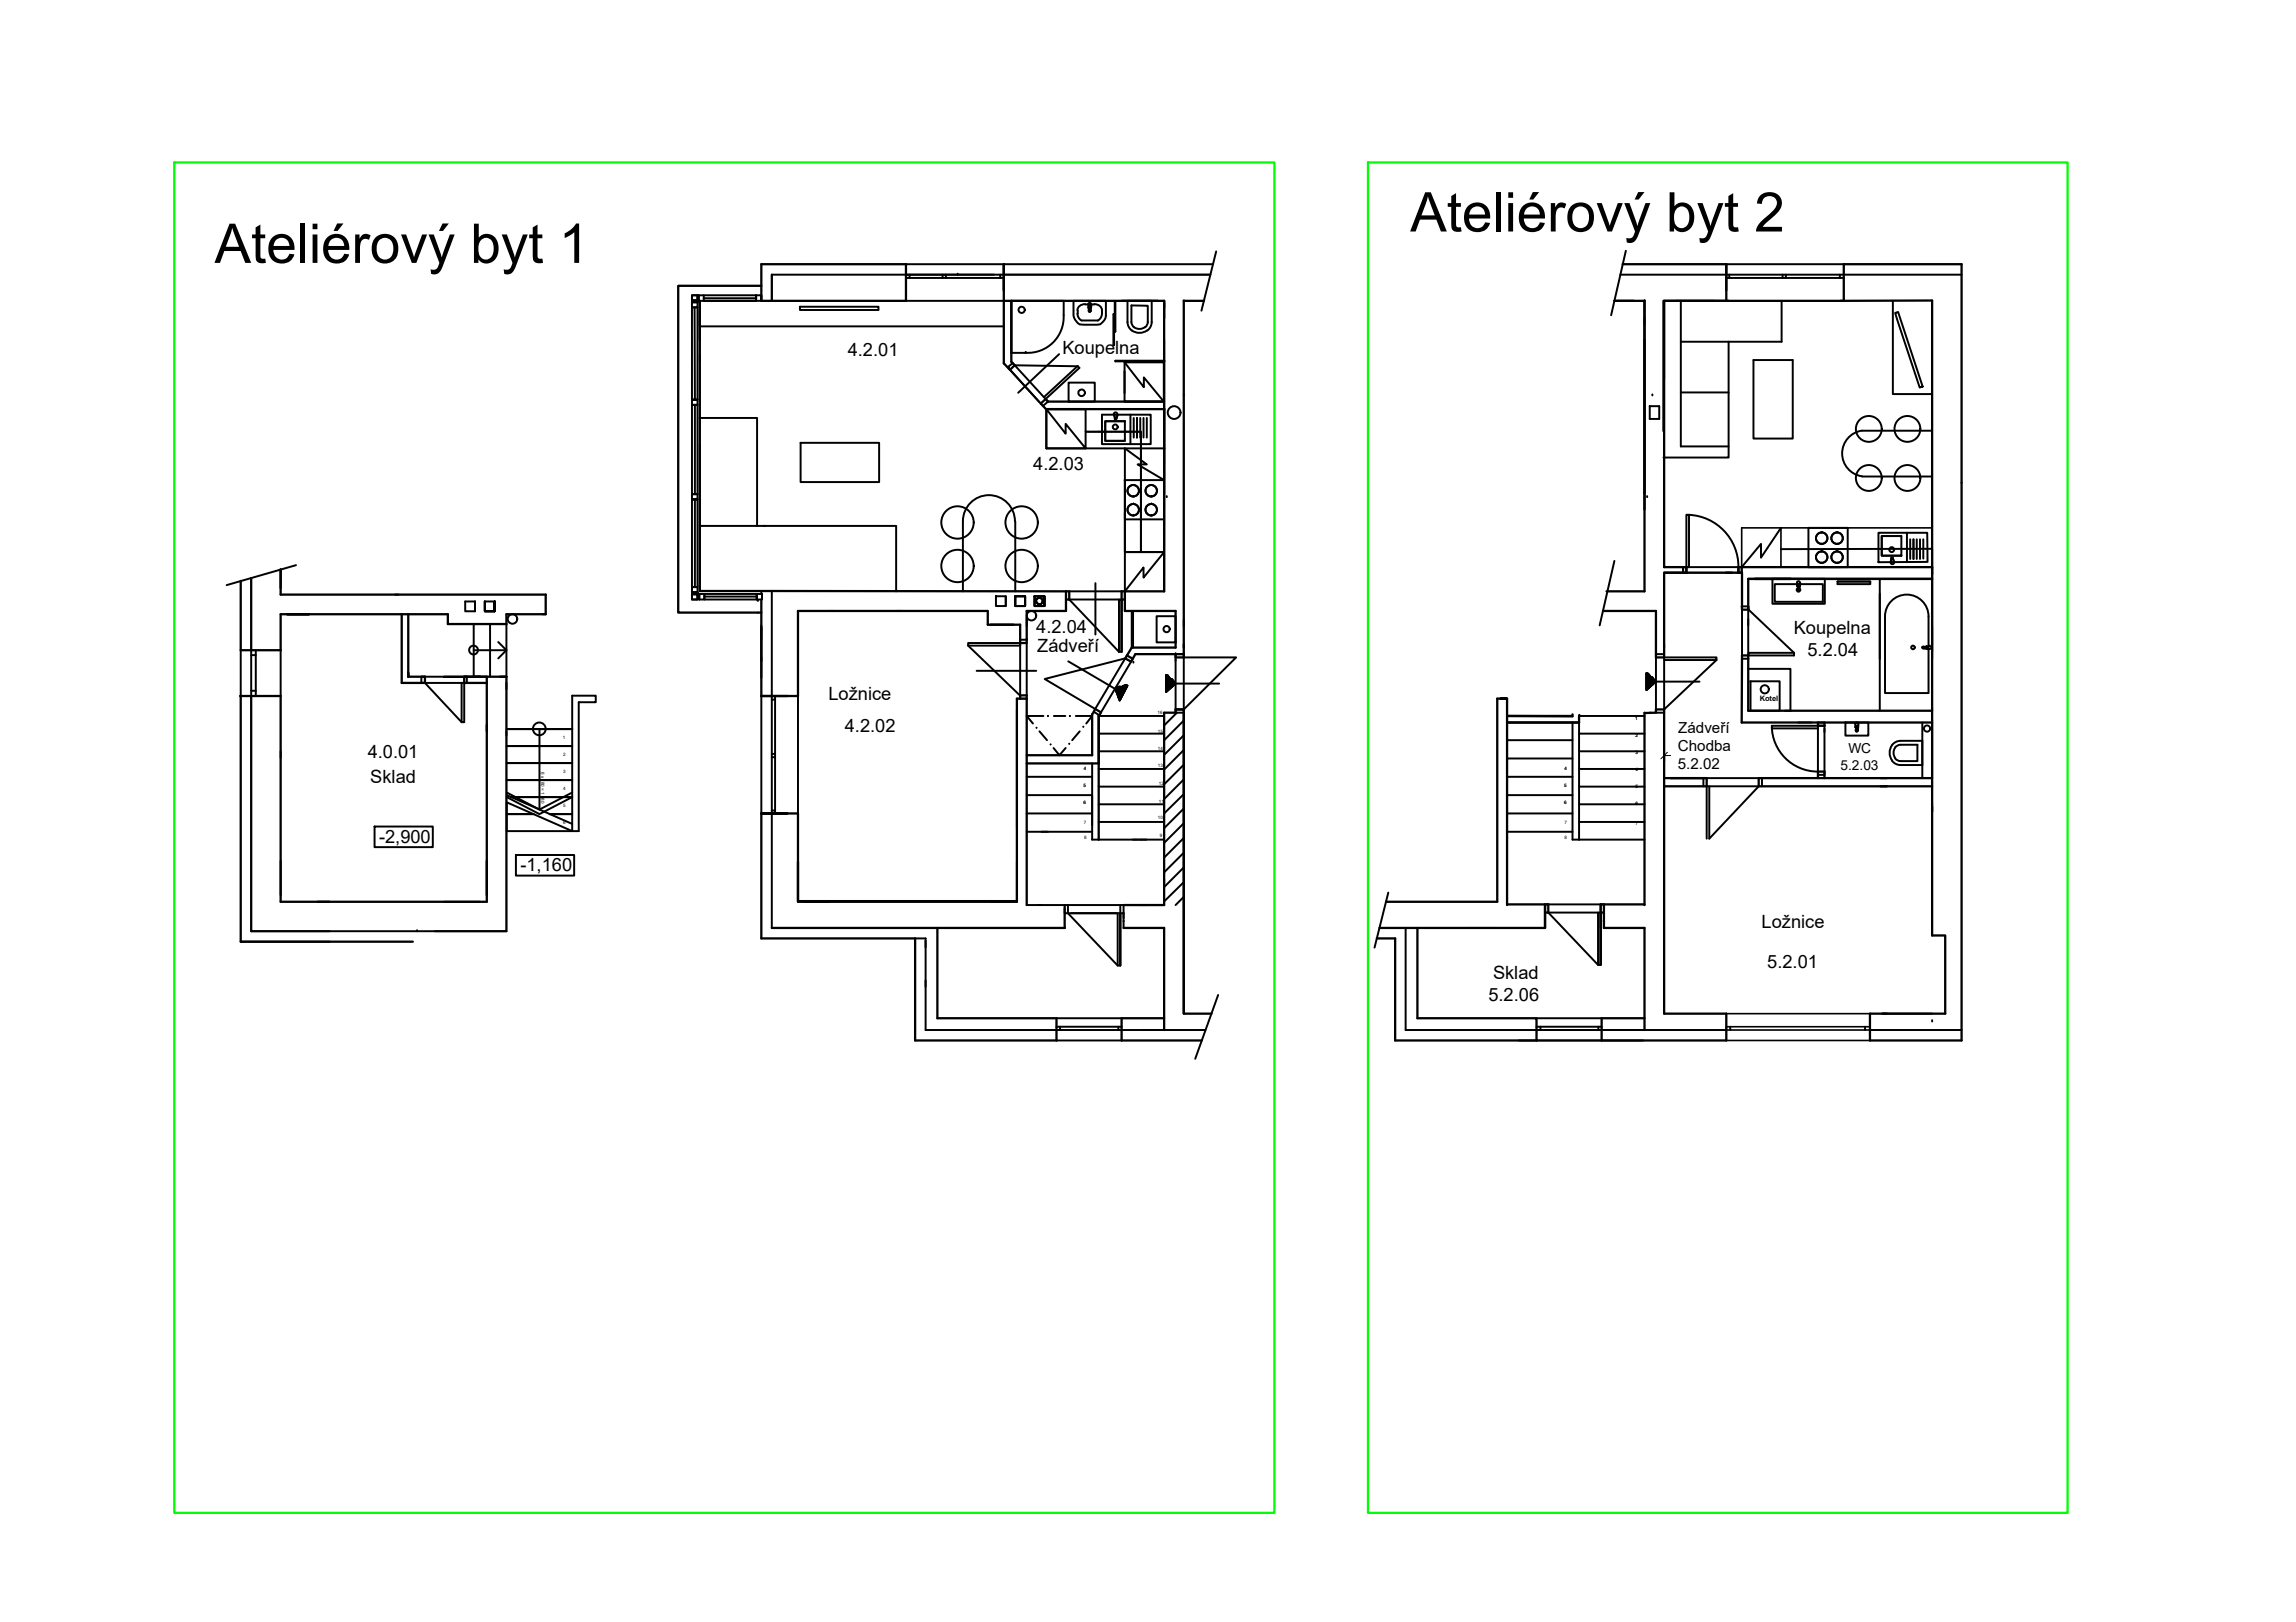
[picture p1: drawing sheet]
<svg xmlns="http://www.w3.org/2000/svg" width="297mm" height="210mm" viewBox="0 0 297 210" stroke-linecap="round" stroke-linejoin="round" font-family="sans-serif">
<defs><g id="words">
<g font-size="7.1">
<text x="182.4" y="30">Ateliérový byt 2</text>
<text x="27.8" y="34">Ateliérový byt 1</text>
</g>
<g font-size="2.4">
<text x="109.7" y="46.1">4.2.01</text>
<text x="137.4" y="45.9">Koupelna</text>
<text x="133.7" y="60.9">4.2.03</text>
<text x="134.1" y="81.9">4.2.04</text>
<text x="232.1" y="82.1">Koupelna</text>
<text x="134.2" y="84.3">Zádveří</text>
<text x="233.8" y="84.9">5.2.04</text>
<text x="107.2" y="90.6">Ložnice</text>
<text x="109.3" y="94.7">4.2.02</text>
<text x="47.6" y="98">4.0.01</text>
<text x="47.9" y="101.3">Sklad</text>
<text x="49" y="109">-2,900</text>
<text x="67.3" y="112.7">-1,160</text>
<text x="227.9" y="120.1">Ložnice</text>
<text x="228.6" y="125.3">5.2.01</text>
<text x="192.6" y="129.5">5.2.06</text>
<text x="193.2" y="126.6">Sklad</text>
</g>
<g font-size="2">
<text x="217.1" y="94.8">Zádveří</text>
<text x="217.1" y="97.2">Chodba</text>
<text x="217.1" y="99.6">5.2.02</text>
</g>
<g font-size="1.8">
<text x="238.1" y="99.6">5.2.03</text>
<text x="239.1" y="97.5">WC</text>
</g>
<text font-size="1" x="227.7" y="90.7">Kotel</text>
<g font-size=".6">
<text x="72.8" y="95.7">1</text>
<text x="149.8" y="92.4">16</text>
<text x="149.8" y="94.9">15</text>
<text x="211.5" y="93.2">1</text>
<text x="211.6" y="95.4">2</text>
<text x="70" y="99.9" transform="rotate(90 70 99.9)">6 x 180 = 1 080</text>
<text x="72.8" y="97.9">2</text>
<text x="72.8" y="100.1">3</text>
<text x="140.2" y="101.8">5</text>
<text x="140.2" y="99.6">4</text>
<text x="149.8" y="99.3">13</text>
<text x="149.8" y="97.1">14</text>
<text x="149.9" y="101.5">12</text>
<text x="202.3" y="101.8">5</text>
<text x="202.4" y="99.6">4</text>
<text x="211.6" y="97.6">3</text>
<text x="211.6" y="99.8">4</text>
<text x="72.8" y="102.3">4</text>
<text x="72.8" y="104.5">5</text>
<text x="72.8" y="106.7">6</text>
<text x="140.2" y="104">6</text>
<text x="140.2" y="106.6">7</text>
<text x="149.8" y="106">10</text>
<text x="149.9" y="103.9">11</text>
<text x="202.3" y="104">6</text>
<text x="202.4" y="106.6">7</text>
<text x="211.6" y="102">5</text>
<text x="211.6" y="104.2">6</text>
<text x="211.6" y="106.8">7</text>
<text x="140.3" y="108.6">8</text>
<text x="150.1" y="108.4">9</text>
<text x="202.4" y="108.6">8</text>
</g>
</g></defs>
<!-- layer: 0 -->
<g fill="none" stroke="#000" stroke-width=".25">
<path d="M89.5 38.9v-.7h.7v.7h-.7h.7M89.6 39.1h.6v.7h-.7v-.7h.7M89.9 39.8v11.9M90.2 39.8h-.7v36.2h.7M90.2 39.8v36.2M90.4 38.2v.7h.6v-.7M90.4 38.2v.7M90.4 38.2h7.4M90.5 39v3.2h39.4M90.5 38.9v.9M91 38.6h6.8M97.8 38.2v.7v-.6"/>
<path d="M97.8 38.2h.7v.7h-.7M98.5 38.3v.6M103.5 39.7h10.2v.4h-10.2zM117.2 34.2h39.7M117.2 36h12.7M117.2 38.9h12.7M117.7 35.5v.5M121.9 35.5v.5M122.4 35.5v.5M123.9 35.5h.1M129.4 35.5v.5M129.9 35.5h-30v3.4"/>
<path d="M129.9 34.2v3.4M130.8 38.9h6.8a8.5 8.5 0 0 1-.4 4 4.6 4.6 0 0 1-4.5 2.8M140.4 39.4a.91 .91 0 0 0-1 .7M140.4 39.4h1.2M140.8 39.4l.2-.2 .2 .2M140.8 39.4v.3M140.8 39.7v.1M140.8 39.8l.1 .5M140.9 39.7l.1 .1 .1-.1M140.9 39.7v-.1h.2v.1M141.1 39.8v.5M141.2 39.7l-.2 .2-.2-.1"/>
<path d="M141.2 39.4v.3M141.6 39.4a.91 .91 0 0 1 1 .7M144.2 38.9v4h.1v-4M157.3 32.5l-1.9 7.7M209.6 35.5h13.7M210.3 32.5l-1.9 8.3M215.3 38.9v10.2M216.7 38.9h5.1M217.5 38.9v18.9h6.1M223.3 35.5h30.5M223.3 34.2h15.2M223.3 36h15.2"/>
<path d="M223.7 35.5v.5M230.5 38.9v5.3h-13M230.6 35.5v.5M231 35.5v.5M238 35.5v.5M244.9 38.9v12.1h5.1M89.5 52.4h.7M89.9 52.4v11.6M90.2 51.7h-.7h.7M90.5 54.1h7.4v14M90.5 41.4v.6M90.5 46v.8"/>
<path d="M90.5 57.6v18.9M103.6 57.3h10.1v5.1h-10.1zM130.5 47.5h.1M130.6 47.8h.1M130.8 45.7h1.9M131.3 47.3l8.1 .1M132.7 45.7h.1M134.6 52.2l-4.2-4.7 .6-.5 4.6 5-.7 .5M135.4 52.9v5.1h15.3M137 45.8l-5.3 5M138.2 49.5h3.4v2.5h-3.4zM139.4 40.6a1.04 1.04 0 0 0 .5 .9"/>
<path d="M139.4 40.2v.4M139.4 47.4l-4.3 4M139.4 47.4l.2 .2-4.3 4M140.4 52.9v5.1h-5v-5.1l2.5 3.2v-1.3l2.5 3.2M140.4 55.9h.1M140.7 55.9h.1M140.9 55.9h.1M140.9 40.3l.1 .1 .1-.1M141.1 55.9h.1M141.3 55.9h.1M141.5 55.9h.1M141.7 55.9h.1"/>
<path d="M141.8 42h-1.6a1.19 1.19 0 0 1-1.2-.9l-.1-.3v-1.9h4.2v1.9a1.47 1.47 0 0 1-.8 1.2h-.5M141.9 55.9h.2M142.1 55.9h.2M142.4 55.9h.1M142.6 53.7h6.3v3.8h-6.3zM142.6 40.2v.4M142.6 55.9h.1M142.6 40.6a1.04 1.04 0 0 1-.6 .9h-2.1M142.8 55.9h.1M143 54.5h2.5v2.6h-2.5zM143 55.9h.1M143.2 55.9h.1"/>
<path d="M143.5 55.9h.1M143.7 55.9h.1M143.9 55.9h.1M144 40.7h.1v3.9h-.1zM144.1 55.9h.1M144.1 53.6a.23 .23 0 0 1 .2-.2 .23 .23 0 0 1 .3 .2M144.1 53.7l.2 .5M144.3 55.9h.1M144.5 55.9h.1M144.6 53.7l-.2 .5h-.2M144.7 55.9h.2M144.9 55.9h.2"/>
<path d="M145.1 55.9h.2M145.4 55.9h.1M145.5 46.9h5.1v5.1h-5.1zM145.5 46.9l2.5 3.2v-1.3l2.6 3.2M145.5 48v2.9M145.5 52h5M145.5 54.5h-2.5v2.6h2.5M145.6 55.9h.1M145.8 55.9h.1M145.9 41.7a1.54 1.54 0 0 0 .9 1.3 1.54 1.54 0 0 0 1.6-.3M145.9 41.7v-2.8h3.1v2.8M146 55.9h.1"/>
<path d="M146.2 53.7v3.8M146.2 55.9h.1M146.4 41.7v.2l.3 .5M146.4 41.7v-2.2l2.1 .1v2.1M146.5 55.9h.1M146.7 54.1v2.5M146.7 55.9h.1M146.7 42.3a1.16 1.16 0 0 0 1.4 0M146.9 55.9h.1M147.1 54.1v2.5M147.1 55.9h.1M147.3 55.9h.1"/>
<path d="M147.5 54.1v2.5M147.5 55.9h.1v.1M147.6 56.1v.1M147.6 56.3v.1M147.6 56.5v.1M147.6 56.7v.1M147.6 57v.1M147.6 57.2v.1M147.6 57.4v.1M147.6 57.6v.1M147.6 57.8v.1M147.6 58v.1"/>
<path d="M147.6 58.2v.2M147.6 58.4v.2M147.6 58.7v.1M147.6 58.9v.1M147.6 59.1v.1M147.6 59.3v.1M147.6 59.5v.1M147.6 59.7v.1M147.6 60v.1M147.9 54.1v2.5M148 51.9h.1M148.4 54.1v2.5"/>
<path d="M148.5 41.7l-.2 .5-.2 .2M149 41.7a1.38 1.38 0 0 1-.6 1.1M150.6 44v32.5M150.7 46.7h-6.4v.1h6.4M153.1 51.2h.1M212.8 41.2v.8M213.4 52.5v1.7h1.3v-1.6h-1.3M213.8 51.2h.1M217.5 50.8h6.1M223.6 44.2v15h-8.4M226.9 46.6h5v10.2h-5zM245.2 40.5l.4-.1 3.1 9.6-.3 .2z"/>
<path d="M250 55.7h-9.1a2.98 2.98 0 0 0-2.6 3 2.98 2.98 0 0 0 2.6 2.9M32.5 74.8v45.7h33M38.3 73.1l-9 2.6M51.1 76.9h.4M61.5 77.8h-1.3v1.3h1.3v-1.3v1.3M62.7 77.8v1.3h1.3v-1.3v1.3v-1.3v1.3h-1.3zM62.7 77.8v1.3h1.3v-1.3v1.3M62.7 77.8h1.3M70.2 79.5h.4M89.5 76.9v.7h.7v-.7h-.7h.7M89.5 64h.7M89.6 76.7h.6h-.7v-.7h.7v.7"/>
<path d="M89.9 64.6v11.4M90.2 64.6h-.7h.7M90.2 76.7h-.6h.6M90.5 76.9h.6v.7h-.6zM90.5 77.5v-.6v.7M90.5 68.1h8.5M91.1 77.5v-.6h7.5v.7h-.7M91.1 77.2h6.8M91.1 77.6h6.8M94.9 76.5h4.1M97.9 77.5v-.6v.7M98 77.8h.1"/>
<path d="M98 79.3h.1M98.5 76.6v.3M98.6 76.9v.6M98.8 68.1h17.1v8.4M99.9 76.5v43.6M107.2 79.1h.6M115.9 79.1h.9h-.9M124.6 67.4a3.4 3.4 0 0 1 3.3-3.3 3.4 3.4 0 0 1 3.4 3.3M124.6 67.5v9M128.8 77.2h1.3v1.2h-1.3zM131.3 77.2h1.3v1.2h-1.3zM131.3 67.5v9"/>
<path d="M132.8 79.9v1.2M133.8 77.2h1.3v1.2h-1.3zM134.1 77.7h.1M134.1 77.7v.1M134.1 77.8h.1M134.1 77.9v.1M134.1 77.5v.1M134.1 78h.1M134.1 78l.1 .1M134.2 78.1h.1M134.3 77.4l-.1 .1M134.3 78.1l.1 .1"/>
<path d="M134.3 77.4h.1M134.4 78.2h.1M134.5 77.4h.1M134.6 77.4l.1 .1M134.7 78.1l-.1 .1M134.8 77.5l.1 .1M134.8 77.5h.1M134.8 78l-.1 .1M134.9 77.7v.1M134.9 77.9v.1M137 79.1h.1M138.3 77.6h6.8v6.8h-.3z"/>
<path d="M138.3 76.5h6.8M141.7 75.5v6.6M144.8 77.6v6.8M145.1 77.6v6.8M145.5 62.1h5.1l-3.4-2h1.2l-2.9-2.1v19.4M145.5 66.4v5h5.1M145.5 71.4h5.1M145.5 67.2h5.1M146.4 79.1v4.7M146.6 79.1v4.7M147.6 60.2v.1M147.6 60.4v.1"/>
<path d="M147.6 60.6v.1M147.6 60.8v.1M147.6 61v.1M147.6 61.2v.2M147.6 61.5v.1M147.6 61.7v.1M147.6 61.9v.1M147.6 62.1v.1M147.6 62.3v.1M147.6 62.5v.1M147.6 62.8v.1M147.6 63v.1"/>
<path d="M147.6 63.2v.1M147.6 63.4v.1M147.6 63.6v.1M147.6 63.8v.1M147.6 64v.2M147.6 64.2v.2M147.6 64.5v.1M147.6 64.7v.1M147.6 64.9v.1M147.6 65.1v.1M147.6 65.3v.1M147.6 65.6h.1"/>
<path d="M147.6 65.8v.1M147.6 66v.1M147.6 66.2v.1M147.6 66.4v.1M147.6 66.6v.1M147.6 66.8v.2M147.6 67v.2M147.6 67.3v.1M147.6 67.5v.1M147.6 67.7v.1M147.6 67.9v.1M147.6 68.1v.1"/>
<path d="M147.6 68.3v.1M147.6 68.6v.1M147.6 68.8v.1M147.6 69v.1M147.6 69.2v.1M147.6 69.4v.1M147.6 69.6v.1M147.6 69.8v.2M147.6 70v.2M147.6 70.3v.1M147.6 70.5v.1M147.6 70.7v.1"/>
<path d="M147.6 70.9v.1M147.6 71.1v.1M147.6 71.4h.1M149.6 79.7h2.5v3.4h-2.5zM150.6 71.4l-2.7 3.3v-1.3l-2.4 3.1M150.9 64.3h.1M208.9 72.6l-1.9 8.3M213.1 64.3h.1M217.7 73.4v.7M218.2 74.1h6.7M218.5 66.6a6.7 6.7 0 0 1 6.4 6.8h-6.7v-6.8h.3v6.8M225.3 78.4l.1 6.4"/>
<path d="M225.4 78.5h.8v.4l5.9 5.6v.3h-5.9v-.3h5.9M226.2 78.9v5.9M229.3 74.9h6.8v3.2h-6.8zM229.3 74.9h6.8M229.6 75.6h6.2v2.3h-6.2zM230.4 68.3l-2.6 3.9v-1.8l-2.5 3v.7M230.4 71.1l19.6-.1v14.2M232.5 75.4v.4M232.5 75.4l.2-.2 .2 .2M232.6 75.8v.5M232.8 75.7l-.2 .1v-.2h.2v.1M232.9 75.8l-.2 .5h-.1"/>
<path d="M232.9 75.4v.4a.19 .19 0 0 1-.2 .1 .19 .19 0 0 1-.2-.1M237.7 75.3h4.3v.3h-4.3zM237.7 75.3h4.3M239 73.4v-5.1h-5v5.1h5.1M240.9 61.7h9.1M243 68.9h6.3l.1 3.8-6.4 .1zM243.2 74.9v17.1M243.4 69.4h2.6v2.5h-2.6zM243.9 79.8v9.9h5.6v-9.9M243.9 79.8a2.82 2.82 0 0 1 2.8-2.9 2.82 2.82 0 0 1 2.8 2.9M244.7 72.3l.1-.1 .3 .6M244.7 72.2l-.1 .6"/>
<path d="M245 72.7a.23 .23 0 0 1-.2 .3 .23 .23 0 0 1-.2-.3M246 69.4h-2.6v2.5h2.6M246.7 68.9v3.9M247.1 69.8v2.5M247.6 69.8v2.5M248 69.8v2.5M248.4 69.8v2.5M248.8 69.8v2.5M31.1 84.1v6M32.5 84.8h.6M32.5 89.4h.6M33.1 84.1v6"/>
<path d="M36.3 84.1v6M36.3 97.2v.9M55 88.4l4.7 5.1M57.4 87.6h4.7h-7.6v.8h5.6v5.1h-.4v-5.1h.7M60.4 87.6h-.3h.3v.8h-.7M61.3 84.1h4.2l-1 1.1M61.3 80.8v6.8M63 93.8v.8M63.4 80.8v6.8M64.5 83.1l1 1M65.5 80.8v6.8h-.8M65.5 88.3v.9"/>
<path d="M65.5 94.6v.6M65.6 94.3h8.4h-8.4M65.6 94.3h8.4M65.6 96.5h8.4M65.6 98.7h8.4M69.8 94.3v10.5M74 90h3.1v.9h-2.2v16.7h-9.3v-3.8l8.4 3.8zM98.5 80.9v1.8M98.5 85.1v2.6M99.9 98h.4M99.9 97.6h.4M99.9 90.5h.4"/>
<path d="M100.3 90.1v15.2M101.9 90.1h-3.4v15.2M103.2 90v.1M103.2 90.1v15.2M125.3 83.2h6.7v.4h-6.7zM125.3 83.6l6.7 6.4M126.4 86.8h7.7M131.6 91.9v15.2M132 90.4h.8M132 82.8h.8M132 83.2v6.9M132.8 82.8h.1"/>
<path d="M132.8 83.2v6.8M134.5 94.6l1 1.2M135 92.7h-2.2l.8 .9M136.3 96.8l.8 .9 .8-.9M136.3 92.7h1.5M138.2 85.6l6.1 3.5M139.2 92.7h2.1l-.8 .9M139.7 94.6l-1 1.2M141.3 98.8v9.9h9.3M141.5 92.1l.7 .5M141.7 91.8l3.9-6.6-10.4 2.7 6.5 3.9M142.1 99.5h8.5"/>
<path d="M142.1 97.2h8.5M142.1 94.9h8.5M142.1 92.7h8.5M144.3 89.2l.1 .2M144.3 89.1l1.6-.4-1 2-.6-1.6M144.3 89.1h.1M144.4 89.4l.1 .1v.1M144.4 89.1l-.1 .1 .2 .1M144.4 89.4h.1M144.4 89.1h.1M144.4 89.3h.1M144.4 89.2l.2 .1"/>
<path d="M144.4 89.1h.2M144.4 89.5h.1M144.5 89.6l.1 .1v.1M144.5 89.6h.1M144.5 89.5l.1 .1M144.5 89.4h.1M144.5 89.1v.1M144.5 89.7h.1M144.5 89.1l.2 .1M144.5 89.3v.2M144.5 89.2l-.1 .2M144.5 89.1l-.1 .2"/>
<path d="M144.5 89.1h.1M144.6 89.7v.1M144.6 89.6h.1M144.6 89.4l.1 .2M144.6 89.6l-.1 .1M144.6 89.3h.1M144.6 89.1h.1M144.6 89.2h.1M144.6 89.4h.1M144.6 89.5h.1M144.6 89.9l.1 .1M144.6 89.8v.1"/>
<path d="M144.6 89.4l.1 .1M144.6 89.3h.1l-.1 .2M144.6 89.7h.1M144.6 89.1v.2M144.6 90h.1M144.6 89.9h.1M144.6 89.8l.1 .1-.1 .1M144.6 89.7h.1v.2M144.6 89.3l.2 .1-.1 .2M144.6 89l.2 .2M144.6 89.6v.1M144.6 89.5v.1"/>
<path d="M144.6 90.1h.1M144.7 90.2h.1M144.7 90l.1 .1M144.7 89.9l.2 .1M144.7 89.4l.1 .2M144.7 89.1l-.1 .1h.1M144.7 89h.1M144.7 89.2h.1M144.7 89.2l-.1 .2M144.7 89.4h.1M144.7 90.2l.2 .2v.2M144.7 89.6v.1l.2 .2-.1 .1"/>
<path d="M144.7 89.5v.1h.1M144.7 89.3h.1M144.7 89.3h.1v.1M144.7 89.1h.2M144.7 89.6h.1M144.7 89.2v.1M144.7 89v.1M144.7 89.8h.1M144.7 89.3v.1M144.8 90.4h.1M144.8 90.1l-.1 .1h.2M144.8 89.9l-.1 .2 .1 .1-.1 .1"/>
<path d="M144.8 89.9h.1M144.8 89.7l.1 .1M144.8 89.7h.1l-.1 .2M144.8 89.6h.1M144.8 89.5l.1 .1M144.8 89h.1M144.8 90h.1M144.8 89l-.1 .1M144.8 89v.1M144.8 90.2h.1M144.8 90.5h.1M144.8 90.2h.2"/>
<path d="M144.8 90l.1 .1M144.8 89.2v.1l.1 .1v.2M144.8 89.1v.1h.1M144.8 89.2h.1M144.8 89.4h.1M144.8 90.4v.1M144.8 90.3h.1M144.9 90.5h.1M144.9 90.3l.1 .1M144.9 89.4h.1M144.9 89.3l.1 .1M144.9 89.2h.1"/>
<path d="M144.9 89.1h.1M144.9 89h.1M144.9 89.6h.1M144.9 89.6l-.1 .2M144.9 89.5l-.2 .2M144.9 90.6h.1M144.9 89.4v.1M144.9 89.3h.1M144.9 90l.2 .1M144.9 89.7l.2 .1-.1 .1M144.9 89.5h.1M144.9 90.2v.2"/>
<path d="M144.9 90.1l-.1 .2M144.9 90.1l-.1 .1M144.9 89.9v.2M144.9 89.8h.1M144.9 89.9h.1M144.9 90h.1M144.9 89.9h.2M144.9 89h.1v.3M144.9 90.2h.1M144.9 89.3v.1M144.9 89.1v.3M144.9 89.1l-.1 .2"/>
<path d="M144.9 89v.1M144.9 90.4v.1M144.9 90.3h.1M145 90.2h.1l-.1 .2M145 90h.1M145 89.7h.1M145 89.6l.1 .1M145 89.2l.1 .1M145 89.1h.1M145 90l-.1 .2M145 89.8l-.1 .2M145 89.5l-.1 .2"/>
<path d="M145 89.3h.1M145 89.4h.1M145 90.3h.1M145 89.9l.1 .2M145 89.5h.1M145 89.7l-.1 .2M145 89.6l-.1 .2M145 90.2l.1 .1M145 89.8l.1 .1M145.1 90l-.1 .1 .1 .1M145.1 89.9v.2M145.1 89.8v.2"/>
<path d="M145.1 89.6h.1M145.1 89.3h.1M145.1 89.1l.1 .2M145.1 89l.1 .1M145.1 88.9l.1 .1-.1 .1M145.1 90.2l-.2 .1M145.1 89.6l-.1 .2M145.1 89.4l-.1 .2M145.1 89.1h.1M145.1 90.1h.1M145.1 90h.1l-.1 .1M145.1 89.5l.2 .2"/>
<path d="M145.1 89.4l.1 .1-.1 .1M145.1 89l-.1-.1-.1 .2M145.1 90.1v.1M145.1 89.3l-.1 .2M145.1 89.2l-.1 .2M145.1 89.5h.1M145.1 89.7v.1l.1 .1M145.1 89.6v.1h.1M145.1 89.4h.1l-.1 .2M145.1 89l.2 .1M145.1 89.7h.1M145.1 89.3v.1"/>
<path d="M145.1 89.1v.1M145.1 88.9v.1M145.1 89.9h.1M145.2 89.9h.1M145.2 89.8h.1M145.2 89.8h.1l-.1 .1M145.2 89.7h.1M145.2 89.6h.1M145.2 89.1l.1 .1M145.2 88.9h.1M145.2 89.1h.1M145.2 89.8v.1"/>
<path d="M145.2 89.9v.1M145.2 89.3v.1l.2 .1v.1M145.2 89.2v.1h.1M145.2 89h.1M145.2 88.9l.1 .1v.1M145.2 89.3h.1M145.2 89.5h.1M145.3 89.5h.1M145.3 89.4h.1M145.3 89.4h.1l-.1 .1M145.3 89.3l.1 .1M145.3 89.1l.1 .1"/>
<path d="M145.3 89l.1 .1v.1M145.3 88.8l.1 .1M145.3 89.7h.1M145.3 89.7v.2M145.3 89.6l-.2 .2M145.3 89.2h.1M145.3 89.5v.1M145.3 89.6h.1l-.1 .2M145.3 89.4l.1 .1M145.3 88.8v.2M145.3 88.9h.1M145.4 88.8l.1 .1"/>
<path d="M145.4 89.2l-.1 .2M145.4 89.1h.1M145.4 89.2l-.2 .2M145.4 89.1l-.2 .1M145.4 89h.1M145.4 89.3l.1 .1M145.4 89.1l.1 .1M145.4 89l.1 .1M145.4 89.4h.1M145.4 88.8h.1M145.4 89.5v.1M145.4 88.8v.1"/>
<path d="M145.4 88.9v.2M145.4 88.8v.2M145.5 89.2l.1 .1M145.5 89.1l.1 .1M145.5 88.8l.1 .1-.1 .2M145.5 89.4l-.1 .1M145.5 89.2l-.1 .1M145.5 88.9h.1M145.5 88.8h.1M145.5 89.1h.1M145.5 89h.1M145.5 89l.2 .1"/>
<path d="M145.5 89.4h.1M145.5 89.3l-.1 .1M145.5 88.8v.1M145.6 89.2h.1M145.6 89.1h.1M145.6 88.9l.1 .1M145.6 88.8h.1M145.6 89.2l-.1 .1M145.6 89.1l-.1 .1M145.6 89.1v.1M145.6 88.8l-.1 .2M145.7 88.9h.1"/>
<path d="M145.7 88.9v.2M145.7 88.8h.1M145.7 88.9l-.1 .1M145.7 88.8l-.1 .1M145.7 89h.1M145.7 88.8v.2M145.8 88.8h.1M145.8 88.8l-.1 .1M145.9 88.7l-.1 .1M146.3 85.6l-3.9 6.6M146.6 85.8h.1M150.9 89.4v.1"/>
<path d="M150.9 89.3v.1M150.9 89.1v.1M150.9 89v.1M150.9 88.8v.1M150.9 88.7v.1M150.9 88.5v.1M150.9 88.4v.1M150.9 88.2v.1M150.9 88.1v.1M150.9 87.9v.1M150.9 87.6v.3M150.9 87.4v.2"/>
<path d="M150.9 87.4l1.2 1.1-1.2 1.1zM150.9 87.4h.1M150.9 87.5h.1M150.9 87.7h.1M150.9 87.8h.1M150.9 88h.1M150.9 88.1h.1M150.9 88.3h.1M150.9 88.4h.1M150.9 88.5h.1M150.9 88.6h.1M150.9 88.7h.1"/>
<path d="M150.9 88.8h.1M150.9 88.9h.1M150.9 89h.1M150.9 89.1h.1M150.9 89.2h.1M150.9 89.3h.1M150.9 89.4h.1M150.9 89.5h.1M150.9 87.4v.2h.1M150.9 87.6v.3h.1M150.9 87.9v.1h.1M150.9 88.1l.1 .1"/>
<path d="M150.9 88.2v.1h.1M150.9 88.4l.1 .1M150.9 88.5v.1h.1M150.9 88.7l.1 .1M150.9 88.8v.1h.1M150.9 89l.1 .1M150.9 89.1v.1h.1M150.9 89.3l.1 .1M151 87.5h.1M151 89.4h.1M151 89.3v.1M151 89.1v.1"/>
<path d="M151 89v.1M151 88.8v.1M151 88.7v.1M151 88.5v.1M151 88.4v.1M151 88.2v.1M151 88.1v.1M151 87.9v.1M151 87.6v.3M151 87.4v.2M151.1 87.5h.1M151.1 87.7h.1"/>
<path d="M151.1 87.8h.1M151.1 87.6v.3h.1M151.1 88h.1M151.1 87.9v.1h.1M151.1 88.1h.1M151.1 88.1v.1h.1M151.1 88.3h.1M151.1 88.2v.1h.1M151.1 88.4h.1M151.1 88.4v.1h.1M151.1 88.5h.1M151.1 88.6h.1"/>
<path d="M151.1 88.5v.1h.1M151.1 88.7h.1M151.1 88.7v.1h.1M151.1 88.8h.1M151.1 88.9h.1M151.1 88.8v.1h.1M151.1 89h.1M151.1 89v.1h.1M151.1 89.1h.1M151.1 89.2h.1M151.1 89.1v.1h.1M151.1 89.4h.1"/>
<path d="M151.1 89.3v.1M151.1 87.5v.1M151.1 89.3h.1M151.1 87.6h.1M151.1 89.1v.1M151.1 89v.1M151.1 88.8v.1M151.1 88.7v.1M151.1 88.5v.1M151.1 88.4v.1M151.1 88.2v.1M151.1 88.1v.1"/>
<path d="M151.1 87.9v.1M151.1 87.6v.3M151.2 89.3h.1M151.2 89.1v.1M151.2 89v.1M151.2 88.8v.1M151.2 88.7v.1M151.2 88.5v.1M151.2 88.4v.1M151.2 88.2v.1M151.2 88.1v.1M151.2 87.9v.1"/>
<path d="M151.2 87.6v.3M151.2 87.7h.1M151.2 87.8h.1M151.2 87.7v.2h.1M151.2 88h.1M151.2 87.9v.1h.1M151.2 88.1h.1M151.2 88.1l.1 .1M151.2 88.3h.1M151.2 88.2v.1h.1M151.2 88.4h.1M151.2 88.4l.1 .1"/>
<path d="M151.2 88.5h.1M151.2 88.6h.1M151.2 88.5v.1h.1M151.2 88.7h.1M151.2 88.7l.1 .1M151.2 88.8h.1M151.2 88.9h.1M151.2 88.8v.1h.1M151.2 89h.1M151.2 89l.1 .1M151.2 89.1h.1M151.2 89.2h.1"/>
<path d="M151.3 89.1h.1M151.3 89v.1M151.3 88.8v.1M151.3 88.7v.1M151.3 88.5v.1M151.3 88.4v.1M151.3 88.2v.1M151.3 88.1v.1M151.3 87.9v.1M151.3 87.7v.2M151.4 87.8l.1 .1M151.4 88h.1"/>
<path d="M151.4 87.9v.1h.1M151.4 88.1h.1M151.4 88.1v.1h.1M151.4 88.3h.1M151.4 88.2v.1h.1M151.4 88.4h.1M151.4 88.4v.1h.1M151.4 88.5h.1M151.4 88.6h.1M151.4 88.5v.1h.1M151.4 88.7h.1M151.4 88.7v.1h.1"/>
<path d="M151.4 88.8h.1M151.4 88.9h.1M151.4 88.8v.1h.1M151.4 89.1h.1M151.4 89v.1v-.1M151.4 87.8v.1M151.4 88.8v.1M151.4 88.7v.1M151.4 88.5v.1M151.4 88.4v.1M151.4 88.2v.1M151.4 88.1v.1"/>
<path d="M151.4 87.9v.1M151.5 89h-.1M151.5 88.8v.1M151.5 88.7v.1M151.5 88.5v.1M151.5 88.4v.1M151.5 88.2v.1M151.5 88.1v.1M151.5 87.9v.1M151.5 88h.1M151.5 88.1h.1M151.5 88.1l.1 .1"/>
<path d="M151.5 88.3h.1M151.5 88.2v.1h.1M151.5 88.4h.1M151.5 88.4l.1 .1M151.5 88.5h.1M151.5 88.6h.1M151.5 88.5v.1h.1M151.5 88.7h.1M151.5 88.7l.1 .1M151.5 88.8h.1M151.5 88.9h.1M151.6 88h.1"/>
<path d="M151.6 88.9h.1M151.6 88.8v.1M151.6 88.7v.1M151.6 88.5v.1M151.6 88.4v.1M151.6 88.2v.1M151.6 88.1v.1M151.7 88h.1M151.7 88.1v.1h.1M151.7 88.3h.1M151.7 88.2v.1h.1M151.7 88.4h.1"/>
<path d="M151.7 88.4v.1h.1M151.7 88.5h.1M151.7 88.6h.1M151.7 88.5v.1h.1M151.7 88.7h.1M151.7 88.8h.1M151.7 88.7v.1M151.7 88.1h.1M151.7 88.5v.1M151.7 88.4v.1M151.7 88.2v.1M151.7 88.1v.1"/>
<path d="M151.8 88.7h.1M151.8 88.5v.1M151.8 88.4v.1M151.8 88.2v.1M151.8 88.2h.1M151.8 88.3h.1M151.8 88.2v.1h.2M151.8 88.4v.1h.2l-.2-.1M151.8 88.5h.2M151.8 88.6h.1M151.9 88.5v.1M151.9 88.4v.1"/>
<path d="M151.9 88.3h.1M151.9 88.5l-.1 .1M152 88.5h.1M152 88.4v.1M152.1 84.7h.1M152.1 85.5h.1M152.1 84.7v7.5h1v-7.5M152.1 88.5h5.6M152.3 92.2l-1.7 1.7M153.1 84.7h.1M153.1 85.1h6.8l-6.8 6.7M153.1 80.2v.9"/>
<path d="M153.1 93.2l-2.5 2.6M153.1 95.2l-2.5 2.5M153.1 97.1l-2.5 2.5M153.1 99l-2.5 2.5M195 98.2h8.4M195 95.8h8.4M203.4 93.5v15.2h9.4M204.3 99.5h8.5M204.3 97.2h8.5M204.3 94.9h8.5M204.3 92.7h8.5M204.3 93.5v15.2"/>
<path d="M213 89.1v.1M213 89v.1M213 88.8v.2M213 88.7v.1M213 88.5v.2M213 88.4v.1M213 88.3v.1M213 88.1v.1M213 88v.1M213 87.8v.1M213 87.7v.1M213 87.5v.1"/>
<path d="M213 87.4h.1M213 87.2v.1M213 87.1l1.2 1.1-1.2 1.1zM213 87.6h.1M213 87.5h.1M213 87.7h.1M213 87.9h.1M213 88h.1M213 88.2h.1M213 88.3h.1M213 88.5h.1M213 88.6h.1"/>
<path d="M213 88.8h.1M213 88.9h.1M213 89.1h.1M213 89.2h.1M213 87.2h.1M213 87.3h.1M213 89.2v.1M213.1 87.3h.1M213.1 87.2v.1h.1M213.1 87.4h.1M213.1 87.5h.1M213.1 87.6h.1"/>
<path d="M213.1 87.5v.1h.1M213.1 87.7h.1M213.1 87.7v.1h.1M213.1 87.9h.1M213.1 87.8v.1h.1M213.1 88h.1M213.1 88v.1h.1M213.1 88.2h.1M213.1 88.1v.1h.1M213.1 88.3h.1M213.1 88.3v.1h.1M213.1 88.5h.1"/>
<path d="M213.1 88.4v.1h.1M213.1 88.6h.1M213.1 88.5v.2h.1M213.1 88.8h.1M213.1 88.7v.1h.1M213.1 88.9h.1M213.1 88.8v.2h.1M213.1 89.1h.1M213.1 89v.1h.1M213.1 89.1v.1M213.1 89.2h.1M213.1 87.2h.1"/>
<path d="M213.1 89v.1M213.1 88.8v.2M213.1 88.7v.1M213.1 88.5v.2M213.1 88.4v.1M213.1 88.3v.1M213.1 88.1v.1M213.1 88v.1M213.1 87.8v.1M213.1 87.7v.1M213.1 87.5v.1M213.1 87.2v.1"/>
<path d="M213.2 89v.1M213.2 88.8v.2M213.2 88.7v.1M213.2 88.5v.2M213.2 88.4v.1M213.2 88.3v.1M213.2 88.1v.1M213.2 88v.1M213.2 87.8v.1M213.2 87.7v.1M213.2 87.5v.1M213.2 87.4h.1"/>
<path d="M213.2 87.3h.1M213.3 87.3h.1M213.3 87.4h.1M213.3 87.5h.1M213.3 87.6h.1M213.3 87.5v.1M213.3 87.7h.1M213.3 87.7v.1M213.3 87.9h.1M213.3 87.8v.1M213.3 88h.1M213.3 88v.1"/>
<path d="M213.3 88.2h.1M213.3 88.1v.1M213.3 88.3h.1M213.3 88.3v.1M213.3 88.5h.1M213.3 88.4v.1M213.3 88.6h.1M213.3 88.5v.2M213.3 88.8h.1M213.3 88.7v.1M213.3 88.9h.1M213.3 88.8v.2"/>
<path d="M213.3 89.1h.1M213.3 89v.1M213.3 89h.1M213.4 87.4h.1M213.4 87.5l.1 .1M213.4 87.6h.1M213.4 87.5v.1h.1M213.4 87.7h.1M213.4 87.7v.1h.1M213.4 87.9h.1M213.4 87.8v.1h.1M213.4 88h.1"/>
<path d="M213.4 88v.1h.1M213.4 88.2h.1M213.4 88.1v.1h.1M213.4 88.3h.1M213.4 88.3v.1h.1M213.4 88.5h.1M213.4 88.4v.1h.1M213.4 88.6h.1M213.4 88.5v.2h.1M213.4 88.8h.1M213.4 88.7v.1h.1M213.4 88.9h.1"/>
<path d="M213.4 88.8v.2M213.4 88.7v.1M213.4 88.5v.2M213.4 88.4v.1M213.4 88.3v.1M213.4 88.1v.1M213.4 88v.1M213.4 87.8v.1M213.4 87.7v.1M213.4 87.5v.1M213.4 92.2h.2M213.4 88.8v.1"/>
<path d="M213.5 88.8h.1M213.5 88.7v.1M213.5 88.5v.2M213.5 88.4v.1M213.5 88.3v.1M213.5 88.1v.1M213.5 88v.1M213.5 87.8v.1M213.5 87.7v.1M213.6 87.7v.1M213.6 87.7h.1M213.6 87.7v.1h.1"/>
<path d="M213.6 87.9h.1M213.6 87.8v.1h.1M213.6 88h.1M213.6 88v.1h.1M213.6 88.2h.1M213.6 88.1v.1h.1M213.6 88.3h.1M213.6 88.3v.1h.1M213.6 88.5h.1M213.6 88.4v.1h.1M213.6 88.6h.1M213.6 88.5v.2v-.2"/>
<path d="M213.6 88.7v.1M213.6 87.6h.1M213.6 88.5v.2M213.6 88.4v.1M213.6 88.3v.1M213.6 88.1v.1M213.6 88v.1M213.6 87.8v.1M213.7 87.7h.1M213.7 87.7l.1 .1M213.7 87.9h.1M213.7 87.8l.1 .1"/>
<path d="M213.7 88h.1M213.7 88v.1h.1M213.7 88.2h.1M213.7 88.1l.1 .1M213.7 88.3h.1M213.7 88.3v.1h.1M213.7 88.5h.1M213.7 88.4l.1 .1M213.7 88.6h.1M213.7 88.5v.1M213.8 88.4v.1M213.8 88.3v.1"/>
<path d="M213.8 88.1v.1M213.8 88v.1M213.8 87.8v.1M213.8 87.8h.1M213.8 88.5v.1M213.9 87.9h.1M213.9 87.8v.1M213.9 88h.1M213.9 88v.1h.1M213.9 88.2h.1M213.9 88.1v.1h.1M213.9 88.3h.1"/>
<path d="M213.9 88.3v.1h.1M213.9 88.5h.1M213.9 88.4v.1M213.9 88.3v.1M213.9 88.1v.1M213.9 88v.1M213.9 88.4h.1M214 88l.1 .1M214 88.2h.1M214 88.1l.1 .1M214 88.3h.1M214 88.3v.1"/>
<path d="M214 88h.1M214.1 88.3h-.1M214.1 88.1v.1M214.1 88.1h.1M214.2 88.3h.1M214.2 88.1v.1M214.2 92.2h1.1M214.2 84.7h1.1M214.2 85.1v6.7M214.2 88.2h5.7M215.3 85.4h6.8v-.3h-6.8v6.7l6.8-6.4M215.3 92.2h.1"/>
<path d="M215.3 83.4v.4M215.3 97.8v.7M225.4 85.2h.8M226.2 86.6h5.4v5.4M226.4 88.2h3.8v3.8h-3.8M226.5 88.2v3.8M229.2 93.9a5.9 5.9 0 0 0 5.9 6M229.3 93.9h6.7v6.4h-.8M229.3 94v.3M229.3 94.3h5.9M230.9 92h.8M232.6 93.5h1.7"/>
<path d="M235.2 93.9v6M235.2 93.5h.8M238.7 93.5h3v1.7h-3zM240 94a.19 .19 0 0 0 .2 .2 .19 .19 0 0 0 .2-.2M240.1 94l.1 .1 .1-.1M240.1 94.1v-.2h.3v.2M240.1 94.2v.4M240.4 93.7l-.2-.2-.1 .1v.5M240.4 94.2l-.1 .5-.2-.1M240.4 93.7v.4M244.8 98.5a1.38 1.38 0 0 0 1.1 .5M244.8 96.4a1.67 1.67 0 0 0 0 2"/>
<path d="M245.2 98.1l.2 .2 .5 .2M245.2 96.7a1.16 1.16 0 0 0 0 1.4M245.9 95.9a1.38 1.38 0 0 0-1.1 .5M245.9 96.4l-.5 .1-.2 .2M245.9 96.4h2.2v2.1h-2.2M245.9 99h2.8M245.9 95.9h2.8M248.7 93.5v7.2M250 93.5v7.2M36.3 111.4v4.5M48.5 107h7.5v2.6h-7.5zM57.4 116.7h4.7"/>
<path d="M65.6 103.2l4.2 2.2 4.2-2.2h-7.9M65.6 102.6l4.2 2.2 4.2-2.2M65.6 105.4h3.4M65.6 101h8.4M65.6 102.9l8.4 3.7M66.7 110.6h7.6v2.7h-7.6zM71.1 105.4h2.9M98.5 105.3h3.4h-3.4M99.9 104.9h.4M128.2 116.7h2.5M131.6 111.5v5.1M132.8 117.1h12.6v3"/>
<path d="M132.8 107.6h8.5M132.8 105.3h8.5M132.8 102.9h8.5M132.8 100.5h8.5M137.7 117.6v.5M137.7 118.2h7.7M138.2 117.1v1.1l6.4 6.8h.3v-7.9M142.1 106.4h8.5M142.1 104.1h8.5M142.1 101.8h8.5M144.6 118.2v6.8M144.9 118.2v6.8"/>
<path d="M147.4 117.1h.9M149.7 117.1h.1M150.6 113.8v.7M153.1 100.9l-2.5 2.5M153.1 102.8l-2.5 2.5M153.1 104.6l-2.5 2.6M153.1 106.5l-2.5 2.6M153.1 108.4l-2.5 2.6M153.1 110.3l-2.5 2.6M153.1 112.3l-2.5 2.5M153.1 114.2l-2.5 2.5M153.1 116.1l-1 1"/>
<path d="M179.6 115.5l-1.8 7.1M195 107.6h8.4M195 105.3h8.4M195 102.9h8.4M195 100.5h8.4M199.9 118.1h.1M199.9 117h7.6M204.3 106.4h8.5M204.3 104.1h8.5M204.3 101.8h8.5M206.7 118.1v6.8M207.1 117v7.9v-6.8v6.8h-.4l-6.4-6.8h6.8"/>
<path d="M220.4 100.7v1.1M220.8 100.7h6.7M221.1 101.8v6.7l6.4-6.7h-6.7v6.7M228 100.7v1.1M243.3 100.7h.8h-.8M243.3 101.8h.8M31.1 121.9h11.6M54 120.5h.1M118.4 121.4h1.3v11.9h36.2M136.7 132.9h8.4M136.7 134.6h8.4M136.7 131.8h8.4"/>
<path d="M137.1 132.9v.4M144.7 132.9v.4M157.6 128.8l-3 8.2M181.8 120.1v13.2h41.5M189.9 120.1h3.6M196.5 134.6h16.1M198.8 132.9h8.4M198.8 131.8h8.4M199.3 132.9v.4M206.8 132.9v.4M223.8 132.9v.4M241.3 132.9v.4"/>
<path d="M241.9 133.3h11.9M243.5 131.2h6.5M250 132v.2"/>
<circle cx="132.2" cy="40.1" r=".4"/>
<circle cx="139.9" cy="50.8" r=".43"/>
<circle cx="141" cy="40.2" r=".15"/>
<circle cx="144.3" cy="55.3" r=".32"/>
<circle cx="151.9" cy="53.4" r=".83"/>
<circle cx="241.8" cy="55.5" r="1.67"/>
<circle cx="246.8" cy="55.5" r="1.67"/>
<circle cx="123.9" cy="73.2" r="2.1"/>
<circle cx="123.9" cy="67.6" r="2.1"/>
<circle cx="132.2" cy="67.6" r="2.1"/>
<circle cx="132.2" cy="73.2" r="2.1"/>
<circle cx="133.4" cy="79.7" r=".61"/>
<circle cx="146.6" cy="63.5" r=".74"/>
<circle cx="146.6" cy="66" r=".74"/>
<circle cx="148.9" cy="66" r=".74"/>
<circle cx="148.9" cy="63.5" r=".74"/>
<circle cx="232.7" cy="76.3" r=".23"/>
<circle cx="235.7" cy="69.6" r=".74"/>
<circle cx="235.7" cy="72.1" r=".74"/>
<circle cx="237.7" cy="72.1" r=".74"/>
<circle cx="237.7" cy="69.6" r=".74"/>
<circle cx="241.8" cy="61.9" r="1.67"/>
<circle cx="244.7" cy="71.1" r=".32"/>
<circle cx="246.8" cy="61.9" r="1.67"/>
<circle cx="61.3" cy="84.1" r=".57"/>
<circle cx="66.3" cy="80.1" r=".61"/>
<circle cx="69.8" cy="94.3" r=".83"/>
<circle cx="150.9" cy="81.4" r=".4"/>
<circle cx="228.3" cy="89.2" r=".53"/>
<circle cx="240.2" cy="94.5" r=".15"/>
<circle cx="247.5" cy="83.8" r=".23"/>
<circle cx="249.3" cy="94.3" r=".4"/>
</g>
<g fill="none" stroke="#000" stroke-width=".3">
<path d="M90.5 38.9v37.6h47.4M91 38.9h6.8M98.5 37h-10.8v42.3h10.8M98.5 34.2h18.7v4.7h-18.7zM129.9 38.9h20.7v37.6h-5.5v1.1h.4M129.9 35.5h26.7M129.9 34.2v12.8l.8 .9 .6-.6-.5-.5v-7.9M153.1 38.9v45.8M153.1 38.9h2.7M208.9 38.9h3.9M209.9 34.2h13.4M212.8 38.9v37.6h-5"/>
<path d="M223.3 34.2v4.7M223.6 38.9h-8.4v16.9M238.1 38.9h11.9v82.2h1.7v10.1h-9.8v3.4h11.9v-100.4h-15.3v4.7h-23.2v34.5h2.9v.7M150.6 52h-15l-.3-.4-.7 .6 .7 .7h15.4M36.3 73.7v3.2h34.3v2.6h-5.1v1.3h-7.6v-1.3h-21.6v4.6h-5.2v-8.9M40 79.5h-2.8h2.8M52 79.5v8.9h3v-.8h-2.2M52.8 79.5v8.1v-.5M98.5 77.6v12.5h4.7v-11h24.5M137.9 76.5v2.6h-5.1v4.1h-.8v-2.4h-4.2v-1.7M137.9 76.5h.4v1.1h-.4M145.5 76.5v2.6h6.6v4.7h-5.7l-.8 1.4 .7 .4 .6-.9h6.2"/>
<path d="M215.3 74.1h2.9M218.2 74.1h-2.9v11h-1.1v-6h-6.8M218.2 73.4v.7M225.4 74.1v4.8h.8M250 74.9h-23.8v4M250 73.4h-25.1v.7h.4M31.1 90.1v31.8h22.3M63 87.6v29.1h-26.7v-26.6h-5.2M63 88.4h-2.9v-.8h5.4v32.9M132.8 98.8h9.3M141.5 92.1l-.2 .3v5.3h-8.5M141.7 91.8l-.2 .3"/>
<path d="M141.7 91.8l.7 .4-.3 .5v16M145.8 84.8l.7 .4M152.1 91.8h1M152.1 84.7v.4h1v-.4M153.1 92.2v39h3.6M153.1 83.4v.4M194.3 90.4h-.6v26.3h-14.4M195 90.4h-.9h.9v26.7M203.4 92.4v.3h-8.4h8.4M204.3 92.5v1h-9.3M212.8 92.3l1.4-.1v-.4h1.1v39.4h8v3.4h-16.1v-2.8h5.6M212.8 92.2v24.9"/>
<path d="M226.2 84.8v7.2h23.8M226.2 84.8h-.8l-.1 8.7h24.7M235.2 93.5v.4h.8v-.4M103.2 111.5v5.1h28.4M132.8 117.1v-27.1h-.8v.4h-.4v26.3h-28.4v-11.4h-4.7v16.1h19.9v13.2h18.3v-2.8h-15.4v-11.7M137.7 117.1v3h-37.8M145.4 117.1h5.2v-24.9h1.5v-.4h1v39.4M195 117h5.3v1.1h-.4M199.9 117.1v3h-21.4M199.9 117v3.1M207.5 117v3.1h5.3v13.2M212.8 117h-5.7v1.1h.4"/>
<path d="M215.3 100.7h5.5v1.1h-5.5M235.2 100.7v-.8h.8v.8M250 100.7h-22.5v1.1h22.5M145.4 120.1h5.2v13.2M150.6 131.8h-5.5v2.8h10.4M183.4 120.1v11.7h15.4v2.8h-18.3v-13.2h-2.4"/>
</g>
<g fill="none" stroke="#000" stroke-width=".13">
<path d="M140.8 39.4h.1M140.8 39.8h.1M141.2 39.7h.1M141.1 40.3h.1M146.6 64.3h.1M146.6 62.8h.1M146.6 65.2h.1M146.6 66.7h.1M149 64.3h.1M149 62.8h.1M149 65.2h.1M149 66.7h.1"/>
<path d="M232.5 75.4h.1M232.6 75.8h.1M232.8 76.3h.1M232.9 75.8h.1M235.7 70.4h.1M235.7 68.9h.1M235.7 71.4h.1M235.7 72.9h.1M237.7 70.4h.1M237.7 68.9h.1M237.7 71.4h.1M237.7 72.9h.1"/>
<path d="M215.3 97.8h.8M215.7 97.4l-.8 .8M240.1 94.1h.1M240.1 94.6h.1M240.4 94.2h.1M240.4 93.7h.1M74 107.6h.1"/>
</g>
<path d="M130.1 77.2v1.2M132.6 77.2v1.2M135.1 77.2v1.2" fill="none" stroke="#000" stroke-width=".25"/>
<path d="M90.5 47.7v8.5" fill="none" stroke="#000" stroke-width=".13"/>
<g fill="none" stroke="#000" stroke-width=".21">
<path d="M230.4 68.3v5.1M250 68.3h-24.7v5.1M248.7 83.7v.1v.1M248.8 83.9l.4 .1M249.2 83.7h-.4M249.3 83.6a.19 .19 0 0 0-.2 .2 .19 .19 0 0 0 .2 .2M249.3 83.7l-.1 .1 .1 .1M249.3 83.6l.5 .1v.1l-.2 .2M249.3 83.7h.2v.2h-.2M249.3 84h.4"/>
<circle cx="248.8" cy="83.8" r=".15"/>
</g>
<path d="M248.8 83.9h.1M249.2 83.7h.1M249.3 84h.1M249.7 83.6h.1" fill="none" stroke="#000" stroke-width=".13"/>
<path d="M223.3 131.2h18.6M223.3 134.6h18.6M241.9 132.9h-18.6v.4h18.6" fill="none" stroke="#000" stroke-width=".21"/>
<!-- layer: 0 -->
<g fill="#000" stroke="#000" stroke-width=".13">
<path d="M141.2 55.9l.1-.1v.1v.1zM141.8 55.9l.1-.1 .1 .1-.1 .1zM142.4 55.9l.1-.1 .1 .1-.1 .1zM142.6 55.9l.1-.1 .1 .1-.1 .1zM143.3 55.9l.1-.1 .1 .1-.1 .1zM143.9 55.9l.1-.1 .1 .1-.1 .1zM144.7 55.8l.1 .1-.1 .1-.1-.1zM146 55.8v.1v.1l-.1-.1zM147.5 56h.1h.1l-.1 .1zM147.5 56.2h.1h.1l-.1 .1zM147.5 56.7l.1-.1 .1 .1-.1 .1zM147.6 57.1h.1l-.1 .1z"/>
<path d="M147.5 57.5l.1-.1 .1 .1-.1 .1zM147.5 57.8l.1-.1 .1 .1-.1 .1zM147.5 58l.1-.1 .1 .1-.1 .1zM147.6 58.2h.1l-.1 .1zM147.5 58.4l.1-.1 .1 .1-.1 .1zM147.5 58.6l.1-.1 .1 .1-.1 .1zM147.6 58.8h.1l-.1 .1zM147.5 59.7l.1-.1 .1 .1-.1 .1zM134.1 77.5v-.1l.1 .1-.1 .1zM134.1 77.5h.1l-.1 .1zM134.2 77.4l.1-.1 .1 .1-.1 .1zM134.3 78.2h.1v.1z"/>
<path d="M134.5 77.4l.1-.1 .1 .1-.1 .1zM134.7 78l.1-.1 .1 .1h-.1zM134.8 77.8l.1-.1 .1 .1-.1 .1zM147.6 60.1h.1l-.1 .1zM147.6 60.5l.1 .1h-.1zM147.5 60.8l.1-.1 .1 .1-.1 .1zM147.5 61.4l.1-.1 .1 .1-.1 .1zM147.6 61.8h.1l-.1 .1zM147.5 62h.1h.1l-.1 .1zM147.5 62.3l.1-.1 .1 .1h-.1zM147.6 62.4l.1 .1-.1 .1zM147.6 63.1h.1l-.1 .1z"/>
<path d="M147.5 63.3l.1-.1 .1 .1-.1 .1zM147.6 63.5l.1 .1-.1 .1zM147.5 64.6l.1-.1 .1 .1-.1 .1zM147.6 64.8h.1l-.1 .1zM147.5 65.3l.1-.1 .1 .1h-.1zM147.5 65.7l.1-.1 .1 .1-.1 .1zM147.6 66.1h.1l-.1 .1zM147.5 66.4l.1-.1 .1 .1h-.1zM147.5 66.8l.1-.1 .1 .1-.1 .1zM147.5 67l.1-.1 .1 .1-.1 .1zM147.5 67.2l.1-.1 .1 .1-.1 .1zM147.5 67.6l.1-.1 .1 .1-.1 .1z"/>
<path d="M147.5 67.8h.1h.1l-.1 .1zM147.5 68.1l.1-.1 .1 .1h-.1zM147.5 68.5l.1-.1 .1 .1-.1 .1zM147.5 68.7l.1-.1 .1 .1-.1 .1zM147.5 68.9l.1-.1 .1 .1-.1 .1zM147.6 69.1l.1 .1h-.1zM147.5 69.6l.1-.1 .1 .1-.1 .1zM147.5 70l.1-.1 .1 .1-.1 .1zM147.5 70.2l.1-.1 .1 .1-.1 .1zM147.5 70.9l.1-.1 .1 .1h-.1zM147.6 71l.1 .1h-.1zM147.5 71.3l.1-.1 .1 .1-.1 .1z"/>
<path d="M134.1 94.1l.1 .1-.1 .1zM135.8 96.3h.1h.1l-.1 .1z"/>
<circle cx="140.6" cy="55.9" r=".07"/>
<circle cx="140.8" cy="55.9" r=".07"/>
<circle cx="141" cy="55.9" r=".07"/>
<circle cx="141.5" cy="55.9" r=".07"/>
<circle cx="141.7" cy="55.9" r=".07"/>
<circle cx="142.1" cy="55.9" r=".07"/>
<circle cx="142.3" cy="55.9" r=".07"/>
<circle cx="142.9" cy="55.9" r=".07"/>
<circle cx="143.1" cy="55.9" r=".07"/>
<circle cx="143.6" cy="55.9" r=".07"/>
<circle cx="143.8" cy="55.9" r=".07"/>
<circle cx="144.2" cy="55.9" r=".07"/>
<circle cx="144.5" cy="55.9" r=".07"/>
<circle cx="144.9" cy="55.9" r=".07"/>
<circle cx="145.1" cy="55.9" r=".07"/>
<circle cx="145.3" cy="55.9" r=".07"/>
<circle cx="145.5" cy="55.9" r=".07"/>
<circle cx="145.7" cy="55.9" r=".07"/>
<circle cx="146.2" cy="55.9" r=".07"/>
<circle cx="146.4" cy="55.9" r=".07"/>
<circle cx="146.6" cy="55.9" r=".07"/>
<circle cx="146.8" cy="55.9" r=".07"/>
<circle cx="147" cy="55.9" r=".07"/>
<circle cx="147.3" cy="55.9" r=".07"/>
<circle cx="147.5" cy="55.9" r=".07"/>
<circle cx="147.6" cy="56.4" r=".07"/>
<circle cx="147.6" cy="59.9" r=".07"/>
<circle cx="147.6" cy="57.3" r=".07"/>
<circle cx="147.6" cy="59" r=".07"/>
<circle cx="147.6" cy="59.5" r=".07"/>
<circle cx="147.6" cy="56.9" r=".07"/>
<circle cx="147.6" cy="59.2" r=".07"/>
<circle cx="134.4" cy="78.2" r=".07"/>
<circle cx="134.6" cy="78.2" r=".07"/>
<circle cx="134.7" cy="78.1" r=".07"/>
<circle cx="134.8" cy="77.8" r=".07"/>
<circle cx="147.6" cy="65.5" r=".07"/>
<circle cx="147.6" cy="68.3" r=".07"/>
<circle cx="147.6" cy="61.2" r=".07"/>
<circle cx="147.6" cy="62.7" r=".07"/>
<circle cx="147.6" cy="63.8" r=".07"/>
<circle cx="147.6" cy="64.2" r=".07"/>
<circle cx="147.6" cy="64.4" r=".07"/>
<circle cx="147.6" cy="61" r=".07"/>
<circle cx="147.6" cy="61.6" r=".07"/>
<circle cx="147.6" cy="66.6" r=".07"/>
<circle cx="147.6" cy="65.9" r=".07"/>
<circle cx="147.6" cy="69.4" r=".07"/>
<circle cx="147.6" cy="70.6" r=".07"/>
<circle cx="147.6" cy="60.3" r=".07"/>
<circle cx="147.6" cy="65" r=".07"/>
<circle cx="147.6" cy="67.4" r=".07"/>
<circle cx="147.6" cy="69.8" r=".07"/>
<circle cx="147.6" cy="70.4" r=".07"/>
<circle cx="147.6" cy="62.9" r=".07"/>
<circle cx="147.6" cy="64" r=".07"/>
<circle cx="135.6" cy="92.6" r=".07"/>
<circle cx="138.3" cy="96.2" r=".07"/>
<circle cx="138.4" cy="92.6" r=".07"/>
<circle cx="140.1" cy="94" r=".07"/>
</g>
<path d="M22.5 21h142.4v174.8h-142.4zM177 21h90.5v174.8h-90.5z" fill="none" stroke="#0f0" stroke-width=".3"/>
<use href="#words"/>
</svg>
